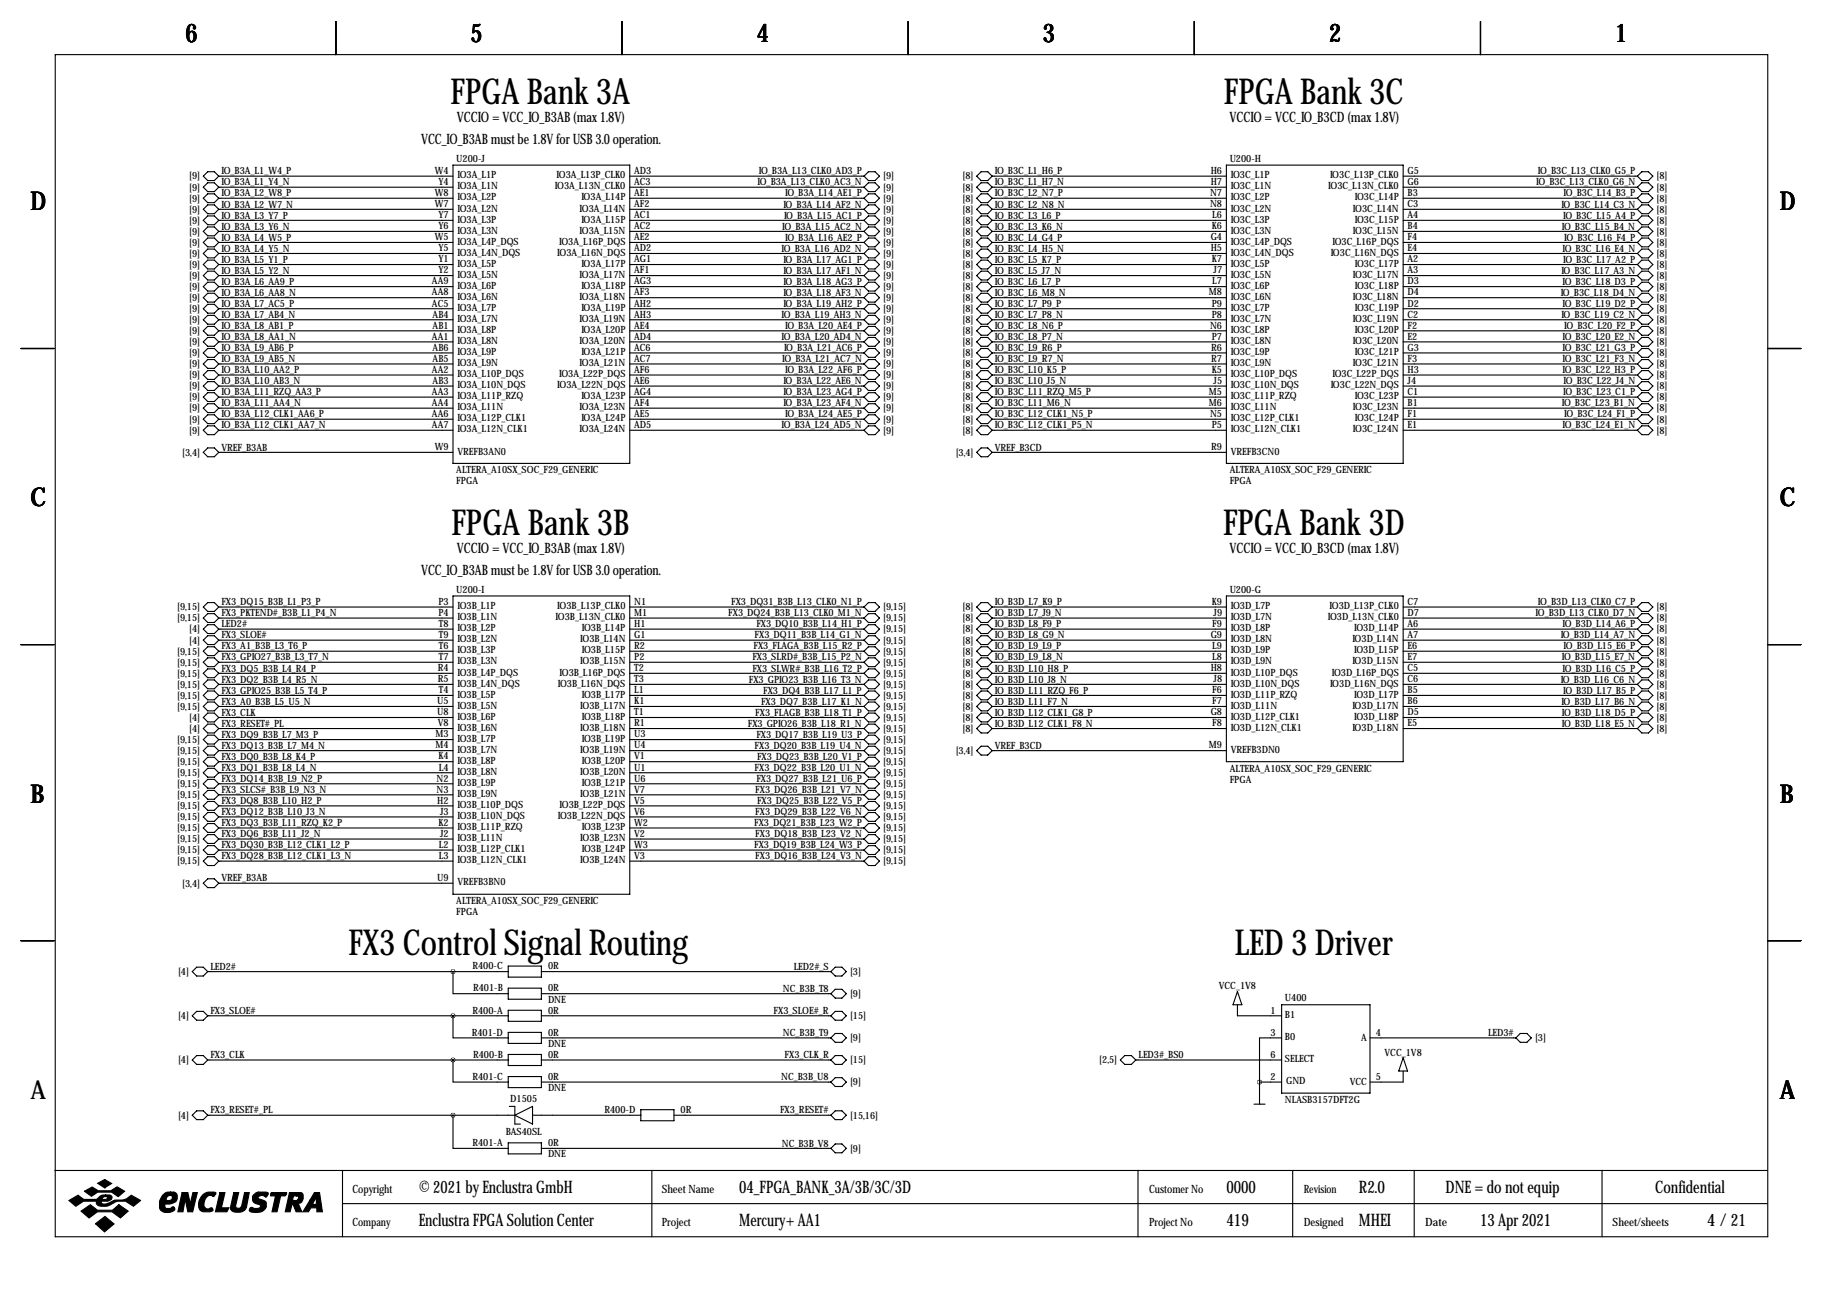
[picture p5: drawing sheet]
<svg xmlns="http://www.w3.org/2000/svg" width="419mm" height="297mm" viewBox="0 0 419 297" stroke-linecap="round" stroke-linejoin="round" font-family="sans-serif">
<defs><g id="words">
<g font-size="8.2">
<text x="103.6" y="24">FPGA Bank 3A</text>
<text x="281.4" y="24">FPGA Bank 3C</text>
<text x="103.8" y="123">FPGA Bank 3B</text>
<text x="281.2" y="123">FPGA Bank 3D</text>
<text x="80.1" y="219.6">FX3 Control Signal Routing</text>
<text x="283.9" y="219.6">LED 3 Driver</text>
</g>
<g font-size="5.9">
<text x="42.7" y="9.8">6</text>
<text x="108.2" y="9.8">5</text>
<text x="174" y="9.8">4</text>
<text x="239.8" y="9.8">3</text>
<text x="305.6" y="9.8">2</text>
<text x="371.3" y="9.8">1</text>
<text x="7" y="48.4">D</text>
<text x="409.2" y="48.4">D</text>
<text x="7" y="116.4">C</text>
<text x="409.2" y="116.4">C</text>
<text x="7" y="184.5">B</text>
<text x="409.2" y="184.5">B</text>
<text x="7" y="252.6">A</text>
<text x="409.2" y="252.6">A</text>
</g>
<g font-size="4">
<text x="96.3" y="274.2">© 2021 by Enclustra GmbH</text>
<text x="169.9" y="274.2">04_FPGA_BANK_3A/3B/3C/3D</text>
<text x="281.9" y="274.2">0000</text>
<text x="312.4" y="274.2">R2.0</text>
<text x="332.3" y="274.2">DNE = do not equip</text>
<text x="380.5" y="274.2">Confidential</text>
<text x="96.3" y="281.8">Enclustra FPGA Solution Center</text>
<text x="169.9" y="281.8">Mercury+ AA1</text>
<text x="281.9" y="281.8">419</text>
<text x="312.4" y="281.8">MHEI</text>
<text x="340.3" y="281.8">13 Apr 2021</text>
<text x="392.5" y="281.8">4 / 21</text>
</g>
<g font-size="3.3">
<text x="105.1" y="28.1">VCCIO = VCC_IO_B3AB (max 1.8V)</text>
<text x="282.7" y="28.1">VCCIO = VCC_IO_B3CD (max 1.8V)</text>
<text x="96.8" y="33.1">VCC_IO_B3AB must be 1.8V for USB 3.0 operation.</text>
<text x="105.1" y="127.1">VCCIO = VCC_IO_B3AB (max 1.8V)</text>
<text x="282.7" y="127.1">VCCIO = VCC_IO_B3CD (max 1.8V)</text>
<text x="96.8" y="132.2">VCC_IO_B3AB must be 1.8V for USB 3.0 operation.</text>
</g>
<g font-size="2.6">
<text x="81" y="274.2">Copyright</text>
<text x="152.1" y="274.2">Sheet Name</text>
<text x="264.2" y="274.2">Customer No</text>
<text x="299.7" y="274.2">Revision</text>
<text x="81" y="281.8">Company</text>
<text x="152.1" y="281.8">Project</text>
<text x="264.2" y="281.8">Project No</text>
<text x="299.7" y="281.8">Designed</text>
<text x="327.7" y="281.8">Date</text>
<text x="370.7" y="281.8">Sheet/sheets</text>
</g>
<g font-size="2.3">
<text x="43.5" y="41.3">[9]</text>
<text x="50.9" y="40.1">IO_B3A_L1_W4_P</text>
<text x="100" y="40">W4</text>
<text x="104.9" y="37.2">U200-J</text>
<text x="105.2" y="41">IO3A_L1P</text>
<text x="128" y="41">IO3A_L13P_CLK0</text>
<text x="145.8" y="40">AD3</text>
<text x="174.4" y="40.1">IO_B3A_L13_CLK0_AD3_P</text>
<text x="203" y="41.3">[9]</text>
<text x="221.3" y="41.3">[8]</text>
<text x="228.7" y="40.1">IO_B3C_L1_H6_P</text>
<text x="278.3" y="40">H6</text>
<text x="282.7" y="37.2">U200-H</text>
<text x="283" y="41">IO3C_L1P</text>
<text x="305.8" y="41">IO3C_L13P_CLK0</text>
<text x="323.6" y="40">G5</text>
<text x="353.6" y="40.1">IO_B3C_L13_CLK0_G5_P</text>
<text x="380.8" y="41.3">[8]</text>
<text x="43.5" y="43.8">[9]</text>
<text x="43.5" y="46.3">[9]</text>
<text x="50.9" y="42.6">IO_B3A_L1_Y4_N</text>
<text x="50.9" y="45.2">IO_B3A_L2_W8_P</text>
<text x="50.9" y="47.7">IO_B3A_L2_W7_N</text>
<text x="100" y="45.1">W8</text>
<text x="100" y="47.6">W7</text>
<text x="100.8" y="42.5">Y4</text>
<text x="105.2" y="43.6">IO3A_L1N</text>
<text x="105.2" y="46.1">IO3A_L2P</text>
<text x="127.6" y="43.6">IO3A_L13N_CLK0</text>
<text x="133.7" y="46.1">IO3A_L14P</text>
<text x="145.8" y="42.5">AC3</text>
<text x="145.8" y="45.1">AE1</text>
<text x="145.8" y="47.6">AF2</text>
<text x="174.1" y="42.6">IO_B3A_L13_CLK0_AC3_N</text>
<text x="180.1" y="47.7">IO_B3A_L14_AF2_N</text>
<text x="180.5" y="45.2">IO_B3A_L14_AE1_P</text>
<text x="203" y="43.8">[9]</text>
<text x="203" y="46.3">[9]</text>
<text x="221.3" y="43.8">[8]</text>
<text x="221.3" y="46.3">[8]</text>
<text x="228.7" y="42.6">IO_B3C_L1_H7_N</text>
<text x="228.7" y="45.2">IO_B3C_L2_N7_P</text>
<text x="228.7" y="47.7">IO_B3C_L2_N8_N</text>
<text x="278.2" y="45.1">N7</text>
<text x="278.2" y="47.6">N8</text>
<text x="278.3" y="42.5">H7</text>
<text x="283" y="43.6">IO3C_L1N</text>
<text x="283" y="46.1">IO3C_L2P</text>
<text x="305.4" y="43.6">IO3C_L13N_CLK0</text>
<text x="311.5" y="46.1">IO3C_L14P</text>
<text x="323.6" y="42.5">G6</text>
<text x="323.6" y="45.1">B3</text>
<text x="323.6" y="47.6">C3</text>
<text x="353.2" y="42.6">IO_B3C_L13_CLK0_G6_N</text>
<text x="359" y="47.7">IO_B3C_L14_C3_N</text>
<text x="359.5" y="45.2">IO_B3C_L14_B3_P</text>
<text x="380.8" y="43.8">[8]</text>
<text x="380.8" y="46.3">[8]</text>
<text x="43.5" y="48.9">[9]</text>
<text x="43.5" y="51.4">[9]</text>
<text x="43.5" y="54">[9]</text>
<text x="50.9" y="50.3">IO_B3A_L3_Y7_P</text>
<text x="50.9" y="52.8">IO_B3A_L3_Y6_N</text>
<text x="100.8" y="50.2">Y7</text>
<text x="100.8" y="52.7">Y6</text>
<text x="105.2" y="48.6">IO3A_L2N</text>
<text x="105.2" y="51.2">IO3A_L3P</text>
<text x="105.2" y="53.7">IO3A_L3N</text>
<text x="133.2" y="48.6">IO3A_L14N</text>
<text x="133.2" y="53.7">IO3A_L15N</text>
<text x="133.7" y="51.2">IO3A_L15P</text>
<text x="145.8" y="50.2">AC1</text>
<text x="145.8" y="52.7">AC2</text>
<text x="179.8" y="52.8">IO_B3A_L15_AC2_N</text>
<text x="180.2" y="50.3">IO_B3A_L15_AC1_P</text>
<text x="203" y="48.9">[9]</text>
<text x="203" y="51.4">[9]</text>
<text x="203" y="54">[9]</text>
<text x="221.3" y="48.9">[8]</text>
<text x="221.3" y="51.4">[8]</text>
<text x="221.3" y="54">[8]</text>
<text x="228.7" y="50.3">IO_B3C_L3_L6_P</text>
<text x="228.7" y="52.8">IO_B3C_L3_K6_N</text>
<text x="278.6" y="52.7">K6</text>
<text x="278.7" y="50.2">L6</text>
<text x="283" y="48.6">IO3C_L2N</text>
<text x="283" y="51.2">IO3C_L3P</text>
<text x="283" y="53.7">IO3C_L3N</text>
<text x="311" y="48.6">IO3C_L14N</text>
<text x="311" y="53.7">IO3C_L15N</text>
<text x="311.5" y="51.2">IO3C_L15P</text>
<text x="323.6" y="50.2">A4</text>
<text x="323.6" y="52.7">B4</text>
<text x="359.1" y="52.8">IO_B3C_L15_B4_N</text>
<text x="359.4" y="50.3">IO_B3C_L15_A4_P</text>
<text x="380.8" y="48.9">[8]</text>
<text x="380.8" y="51.4">[8]</text>
<text x="380.8" y="54">[8]</text>
<text x="43.5" y="56.5">[9]</text>
<text x="43.5" y="59">[9]</text>
<text x="50.9" y="55.3">IO_B3A_L4_W5_P</text>
<text x="50.9" y="57.9">IO_B3A_L4_Y5_N</text>
<text x="100" y="55.2">W5</text>
<text x="100.8" y="57.8">Y5</text>
<text x="105.2" y="56.3">IO3A_L4P_DQS</text>
<text x="105.2" y="58.8">IO3A_L4N_DQS</text>
<text x="128.1" y="58.8">IO3A_L16N_DQS</text>
<text x="128.5" y="56.3">IO3A_L16P_DQS</text>
<text x="145.8" y="55.2">AE2</text>
<text x="145.8" y="57.8">AD2</text>
<text x="179.7" y="57.9">IO_B3A_L16_AD2_N</text>
<text x="180.5" y="55.3">IO_B3A_L16_AE2_P</text>
<text x="203" y="56.5">[9]</text>
<text x="203" y="59">[9]</text>
<text x="221.3" y="56.5">[8]</text>
<text x="221.3" y="59">[8]</text>
<text x="228.7" y="55.3">IO_B3C_L4_G4_P</text>
<text x="228.7" y="57.9">IO_B3C_L4_H5_N</text>
<text x="278.3" y="55.2">G4</text>
<text x="278.3" y="57.8">H5</text>
<text x="283" y="56.3">IO3C_L4P_DQS</text>
<text x="283" y="58.8">IO3C_L4N_DQS</text>
<text x="305.9" y="58.8">IO3C_L16N_DQS</text>
<text x="306.3" y="56.3">IO3C_L16P_DQS</text>
<text x="323.6" y="55.2">F4</text>
<text x="323.6" y="57.8">E4</text>
<text x="359.2" y="57.9">IO_B3C_L16_E4_N</text>
<text x="359.6" y="55.3">IO_B3C_L16_F4_P</text>
<text x="380.8" y="56.5">[8]</text>
<text x="380.8" y="59">[8]</text>
<text x="43.5" y="61.6">[9]</text>
<text x="43.5" y="64.1">[9]</text>
<text x="50.9" y="60.4">IO_B3A_L5_Y1_P</text>
<text x="50.9" y="63">IO_B3A_L5_Y2_N</text>
<text x="50.9" y="65.5">IO_B3A_L6_AA9_P</text>
<text x="99.3" y="65.4">AA9</text>
<text x="100.8" y="60.3">Y1</text>
<text x="100.8" y="62.9">Y2</text>
<text x="105.2" y="61.3">IO3A_L5P</text>
<text x="105.2" y="63.9">IO3A_L5N</text>
<text x="133.2" y="63.9">IO3A_L17N</text>
<text x="133.7" y="61.3">IO3A_L17P</text>
<text x="145.8" y="60.3">AG1</text>
<text x="145.8" y="62.9">AF1</text>
<text x="145.8" y="65.4">AG3</text>
<text x="180.1" y="60.4">IO_B3A_L17_AG1_P</text>
<text x="180.1" y="63">IO_B3A_L17_AF1_N</text>
<text x="180.1" y="65.5">IO_B3A_L18_AG3_P</text>
<text x="203" y="61.6">[9]</text>
<text x="203" y="64.1">[9]</text>
<text x="221.3" y="61.6">[8]</text>
<text x="221.3" y="64.1">[8]</text>
<text x="228.7" y="60.4">IO_B3C_L5_K7_P</text>
<text x="228.7" y="63">IO_B3C_L5_J7_N</text>
<text x="228.7" y="65.5">IO_B3C_L6_L7_P</text>
<text x="278.6" y="60.3">K7</text>
<text x="278.7" y="65.4">L7</text>
<text x="279" y="62.9">J7</text>
<text x="283" y="61.3">IO3C_L5P</text>
<text x="283" y="63.9">IO3C_L5N</text>
<text x="311" y="63.9">IO3C_L17N</text>
<text x="311.5" y="61.3">IO3C_L17P</text>
<text x="323.6" y="60.3">A2</text>
<text x="323.6" y="62.9">A3</text>
<text x="323.6" y="65.4">D3</text>
<text x="359" y="63">IO_B3C_L17_A3_N</text>
<text x="359.2" y="65.5">IO_B3C_L18_D3_P</text>
<text x="359.4" y="60.4">IO_B3C_L17_A2_P</text>
<text x="380.8" y="61.6">[8]</text>
<text x="380.8" y="64.1">[8]</text>
<text x="43.5" y="66.7">[9]</text>
<text x="43.5" y="69.2">[9]</text>
<text x="43.5" y="71.7">[9]</text>
<text x="50.9" y="68">IO_B3A_L6_AA8_N</text>
<text x="50.9" y="70.6">IO_B3A_L7_AC5_P</text>
<text x="99.3" y="67.9">AA8</text>
<text x="99.3" y="70.5">AC5</text>
<text x="105.2" y="66.4">IO3A_L6P</text>
<text x="105.2" y="69">IO3A_L6N</text>
<text x="105.2" y="71.5">IO3A_L7P</text>
<text x="133.2" y="69">IO3A_L18N</text>
<text x="133.7" y="66.4">IO3A_L18P</text>
<text x="133.7" y="71.5">IO3A_L19P</text>
<text x="145.8" y="67.9">AF3</text>
<text x="145.8" y="70.5">AH2</text>
<text x="180.1" y="68">IO_B3A_L18_AF3_N</text>
<text x="180.1" y="70.6">IO_B3A_L19_AH2_P</text>
<text x="203" y="66.7">[9]</text>
<text x="203" y="69.2">[9]</text>
<text x="203" y="71.7">[9]</text>
<text x="221.3" y="66.7">[8]</text>
<text x="221.3" y="69.2">[8]</text>
<text x="221.3" y="71.7">[8]</text>
<text x="228.7" y="68">IO_B3C_L6_M8_N</text>
<text x="228.7" y="70.6">IO_B3C_L7_P9_P</text>
<text x="277.9" y="67.9">M8</text>
<text x="278.6" y="70.5">P9</text>
<text x="283" y="66.4">IO3C_L6P</text>
<text x="283" y="69">IO3C_L6N</text>
<text x="283" y="71.5">IO3C_L7P</text>
<text x="311" y="69">IO3C_L18N</text>
<text x="311.5" y="66.4">IO3C_L18P</text>
<text x="311.5" y="71.5">IO3C_L19P</text>
<text x="323.6" y="67.9">D4</text>
<text x="323.6" y="70.5">D2</text>
<text x="358.8" y="68">IO_B3C_L18_D4_N</text>
<text x="359.2" y="70.6">IO_B3C_L19_D2_P</text>
<text x="380.8" y="66.7">[8]</text>
<text x="380.8" y="69.2">[8]</text>
<text x="380.8" y="71.7">[8]</text>
<text x="43.5" y="74.3">[9]</text>
<text x="43.5" y="76.8">[9]</text>
<text x="50.9" y="73.1">IO_B3A_L7_AB4_N</text>
<text x="50.9" y="75.7">IO_B3A_L8_AB1_P</text>
<text x="99.5" y="73">AB4</text>
<text x="99.5" y="75.6">AB1</text>
<text x="105.2" y="74">IO3A_L7N</text>
<text x="105.2" y="76.6">IO3A_L8P</text>
<text x="133.2" y="74">IO3A_L19N</text>
<text x="133.7" y="76.6">IO3A_L20P</text>
<text x="145.8" y="73">AH3</text>
<text x="145.8" y="75.6">AE4</text>
<text x="179.7" y="73.1">IO_B3A_L19_AH3_N</text>
<text x="180.5" y="75.7">IO_B3A_L20_AE4_P</text>
<text x="203" y="74.3">[9]</text>
<text x="203" y="76.8">[9]</text>
<text x="221.3" y="74.3">[8]</text>
<text x="221.3" y="76.8">[8]</text>
<text x="228.7" y="73.1">IO_B3C_L7_P8_N</text>
<text x="228.7" y="75.7">IO_B3C_L8_N6_P</text>
<text x="278.2" y="75.6">N6</text>
<text x="278.6" y="73">P8</text>
<text x="283" y="74">IO3C_L7N</text>
<text x="283" y="76.6">IO3C_L8P</text>
<text x="311" y="74">IO3C_L19N</text>
<text x="311.5" y="76.6">IO3C_L20P</text>
<text x="323.6" y="73">C2</text>
<text x="323.6" y="75.6">F2</text>
<text x="359" y="73.1">IO_B3C_L19_C2_N</text>
<text x="359.6" y="75.7">IO_B3C_L20_F2_P</text>
<text x="380.8" y="74.3">[8]</text>
<text x="380.8" y="76.8">[8]</text>
<text x="43.5" y="79.4">[9]</text>
<text x="43.5" y="81.9">[9]</text>
<text x="50.9" y="78.2">IO_B3A_L8_AA1_N</text>
<text x="50.9" y="80.7">IO_B3A_L9_AB6_P</text>
<text x="50.9" y="83.3">IO_B3A_L9_AB5_N</text>
<text x="99.3" y="78.1">AA1</text>
<text x="99.5" y="80.6">AB6</text>
<text x="99.5" y="83.2">AB5</text>
<text x="105.2" y="79.1">IO3A_L8N</text>
<text x="105.2" y="81.7">IO3A_L9P</text>
<text x="133.2" y="79.1">IO3A_L20N</text>
<text x="133.7" y="81.7">IO3A_L21P</text>
<text x="145.8" y="78.1">AD4</text>
<text x="145.8" y="80.6">AC6</text>
<text x="145.8" y="83.2">AC7</text>
<text x="179.7" y="78.2">IO_B3A_L20_AD4_N</text>
<text x="179.8" y="83.3">IO_B3A_L21_AC7_N</text>
<text x="180.2" y="80.7">IO_B3A_L21_AC6_P</text>
<text x="203" y="79.4">[9]</text>
<text x="203" y="81.9">[9]</text>
<text x="221.3" y="79.4">[8]</text>
<text x="221.3" y="81.9">[8]</text>
<text x="228.7" y="78.2">IO_B3C_L8_P7_N</text>
<text x="228.7" y="80.7">IO_B3C_L9_R6_P</text>
<text x="228.7" y="83.3">IO_B3C_L9_R7_N</text>
<text x="278.4" y="80.6">R6</text>
<text x="278.4" y="83.2">R7</text>
<text x="278.6" y="78.1">P7</text>
<text x="283" y="79.1">IO3C_L8N</text>
<text x="283" y="81.7">IO3C_L9P</text>
<text x="311" y="79.1">IO3C_L20N</text>
<text x="311.5" y="81.7">IO3C_L21P</text>
<text x="323.6" y="78.1">E2</text>
<text x="323.6" y="80.6">G3</text>
<text x="323.6" y="83.2">F3</text>
<text x="359.2" y="78.2">IO_B3C_L20_E2_N</text>
<text x="359.2" y="80.7">IO_B3C_L21_G3_P</text>
<text x="359.2" y="83.3">IO_B3C_L21_F3_N</text>
<text x="380.8" y="79.4">[8]</text>
<text x="380.8" y="81.9">[8]</text>
<text x="43.5" y="84.4">[9]</text>
<text x="43.5" y="87">[9]</text>
<text x="43.5" y="89.5">[9]</text>
<text x="50.9" y="85.8">IO_B3A_L10_AA2_P</text>
<text x="50.9" y="88.4">IO_B3A_L10_AB3_N</text>
<text x="99.3" y="85.7">AA2</text>
<text x="99.5" y="88.3">AB3</text>
<text x="105.2" y="84.2">IO3A_L9N</text>
<text x="105.2" y="86.7">IO3A_L10P_DQS</text>
<text x="105.2" y="89.3">IO3A_L10N_DQS</text>
<text x="128.1" y="89.3">IO3A_L22N_DQS</text>
<text x="128.5" y="86.7">IO3A_L22P_DQS</text>
<text x="133.2" y="84.2">IO3A_L21N</text>
<text x="145.8" y="85.7">AF6</text>
<text x="145.8" y="88.3">AE6</text>
<text x="180.1" y="88.4">IO_B3A_L22_AE6_N</text>
<text x="180.5" y="85.8">IO_B3A_L22_AF6_P</text>
<text x="203" y="84.4">[9]</text>
<text x="203" y="87">[9]</text>
<text x="203" y="89.5">[9]</text>
<text x="221.3" y="84.4">[8]</text>
<text x="221.3" y="87">[8]</text>
<text x="221.3" y="89.5">[8]</text>
<text x="228.7" y="85.8">IO_B3C_L10_K5_P</text>
<text x="228.7" y="88.4">IO_B3C_L10_J5_N</text>
<text x="278.6" y="85.7">K5</text>
<text x="279" y="88.3">J5</text>
<text x="283" y="84.2">IO3C_L9N</text>
<text x="283" y="86.7">IO3C_L10P_DQS</text>
<text x="283" y="89.3">IO3C_L10N_DQS</text>
<text x="305.9" y="89.3">IO3C_L22N_DQS</text>
<text x="306.3" y="86.7">IO3C_L22P_DQS</text>
<text x="311" y="84.2">IO3C_L21N</text>
<text x="323.6" y="85.7">H3</text>
<text x="323.6" y="88.3">J4</text>
<text x="359.2" y="85.8">IO_B3C_L22_H3_P</text>
<text x="359.5" y="88.4">IO_B3C_L22_J4_N</text>
<text x="380.8" y="84.4">[8]</text>
<text x="380.8" y="87">[8]</text>
<text x="380.8" y="89.5">[8]</text>
<text x="43.5" y="92.1">[9]</text>
<text x="43.5" y="94.6">[9]</text>
<text x="50.9" y="90.9">IO_B3A_L11_RZQ_AA3_P</text>
<text x="50.9" y="93.4">IO_B3A_L11_AA4_N</text>
<text x="50.9" y="96">IO_B3A_L12_CLK1_AA6_P</text>
<text x="99.3" y="90.8">AA3</text>
<text x="99.3" y="93.3">AA4</text>
<text x="99.3" y="95.9">AA6</text>
<text x="105.2" y="91.8">IO3A_L11P_RZQ</text>
<text x="105.2" y="94.4">IO3A_L11N</text>
<text x="133.2" y="94.4">IO3A_L23N</text>
<text x="133.7" y="91.8">IO3A_L23P</text>
<text x="145.8" y="90.8">AG4</text>
<text x="145.8" y="93.3">AF4</text>
<text x="145.8" y="95.9">AE5</text>
<text x="180.1" y="90.9">IO_B3A_L23_AG4_P</text>
<text x="180.1" y="93.4">IO_B3A_L23_AF4_N</text>
<text x="180.5" y="96">IO_B3A_L24_AE5_P</text>
<text x="203" y="92.1">[9]</text>
<text x="203" y="94.6">[9]</text>
<text x="221.3" y="92.1">[8]</text>
<text x="221.3" y="94.6">[8]</text>
<text x="228.7" y="90.9">IO_B3C_L11_RZQ_M5_P</text>
<text x="228.7" y="93.4">IO_B3C_L11_M6_N</text>
<text x="228.7" y="96">IO_B3C_L12_CLK1_N5_P</text>
<text x="277.9" y="90.8">M5</text>
<text x="277.9" y="93.3">M6</text>
<text x="278.2" y="95.9">N5</text>
<text x="283" y="91.8">IO3C_L11P_RZQ</text>
<text x="283" y="94.4">IO3C_L11N</text>
<text x="311" y="94.4">IO3C_L23N</text>
<text x="311.5" y="91.8">IO3C_L23P</text>
<text x="323.6" y="90.8">C1</text>
<text x="323.6" y="93.3">B1</text>
<text x="323.6" y="95.9">F1</text>
<text x="359.1" y="93.4">IO_B3C_L23_B1_N</text>
<text x="359.4" y="90.9">IO_B3C_L23_C1_P</text>
<text x="359.6" y="96">IO_B3C_L24_F1_P</text>
<text x="380.8" y="92.1">[8]</text>
<text x="380.8" y="94.6">[8]</text>
<text x="43.5" y="97.1">[9]</text>
<text x="43.5" y="99.7">[9]</text>
<text x="50.9" y="98.5">IO_B3A_L12_CLK1_AA7_N</text>
<text x="99.3" y="98.4">AA7</text>
<text x="105.2" y="96.9">IO3A_L12P_CLK1</text>
<text x="105.2" y="99.4">IO3A_L12N_CLK1</text>
<text x="133.2" y="99.4">IO3A_L24N</text>
<text x="133.7" y="96.9">IO3A_L24P</text>
<text x="145.8" y="98.4">AD5</text>
<text x="179.7" y="98.5">IO_B3A_L24_AD5_N</text>
<text x="203" y="97.1">[9]</text>
<text x="203" y="99.7">[9]</text>
<text x="221.3" y="97.1">[8]</text>
<text x="221.3" y="99.7">[8]</text>
<text x="228.7" y="98.5">IO_B3C_L12_CLK1_P5_N</text>
<text x="278.6" y="98.4">P5</text>
<text x="283" y="96.9">IO3C_L12P_CLK1</text>
<text x="283" y="99.4">IO3C_L12N_CLK1</text>
<text x="311" y="99.4">IO3C_L24N</text>
<text x="311.5" y="96.9">IO3C_L24P</text>
<text x="323.6" y="98.4">E1</text>
<text x="359.2" y="98.5">IO_B3C_L24_E1_N</text>
<text x="380.8" y="97.1">[8]</text>
<text x="380.8" y="99.7">[8]</text>
<text x="41.9" y="104.8">[3,4]</text>
<text x="50.9" y="103.6">VREF_B3AB</text>
<text x="100" y="103.5">W9</text>
<text x="105.2" y="104.5">VREFB3AN0</text>
<text x="219.7" y="104.8">[3,4]</text>
<text x="228.7" y="103.6">VREF_B3CD</text>
<text x="278.4" y="103.5">R9</text>
<text x="283" y="104.5">VREFB3CN0</text>
<text x="104.9" y="108.8">ALTERA_A10SX_SOC_F29_GENERIC</text>
<text x="104.9" y="111.4">FPGA</text>
<text x="282.7" y="108.8">ALTERA_A10SX_SOC_F29_GENERIC</text>
<text x="282.7" y="111.4">FPGA</text>
<text x="104.9" y="136.3">U200-I</text>
<text x="282.7" y="136.3">U200-G</text>
<text x="40.7" y="142.9">[9,15]</text>
<text x="40.7" y="140.3">[9,15]</text>
<text x="50.9" y="141.7">FX3_PKTEND#_B3B_L1_P4_N</text>
<text x="50.9" y="139.2">FX3_DQ15_B3B_L1_P3_P</text>
<text x="100.8" y="139.1">P3</text>
<text x="100.8" y="141.6">P4</text>
<text x="105.2" y="140.1">IO3B_L1P</text>
<text x="105.2" y="142.6">IO3B_L1N</text>
<text x="127.7" y="142.6">IO3B_L13N_CLK0</text>
<text x="128.1" y="140.1">IO3B_L13P_CLK0</text>
<text x="145.8" y="139.1">N1</text>
<text x="145.8" y="141.6">M1</text>
<text x="167.4" y="141.7">FX3_DQ24_B3B_L13_CLK0_M1_N</text>
<text x="168.1" y="139.2">FX3_DQ31_B3B_L13_CLK0_N1_P</text>
<text x="203" y="140.3">[9,15]</text>
<text x="203" y="142.9">[9,15]</text>
<text x="221.3" y="140.3">[8]</text>
<text x="221.3" y="142.9">[8]</text>
<text x="228.7" y="139.2">IO_B3D_L7_K9_P</text>
<text x="228.7" y="141.7">IO_B3D_L7_J9_N</text>
<text x="278.6" y="139.1">K9</text>
<text x="279" y="141.6">J9</text>
<text x="283" y="140.1">IO3D_L7P</text>
<text x="283" y="142.6">IO3D_L7N</text>
<text x="305.3" y="142.6">IO3D_L13N_CLK0</text>
<text x="305.7" y="140.1">IO3D_L13P_CLK0</text>
<text x="323.6" y="139.1">C7</text>
<text x="323.6" y="141.6">D7</text>
<text x="353" y="141.7">IO_B3D_L13_CLK0_D7_N</text>
<text x="353.6" y="139.2">IO_B3D_L13_CLK0_C7_P</text>
<text x="380.8" y="140.3">[8]</text>
<text x="380.8" y="142.9">[8]</text>
<text x="43.5" y="147.9">[4]</text>
<text x="43.5" y="145.4">[4]</text>
<text x="50.9" y="149.3">FX3_A1_B3B_L3_T6_P</text>
<text x="50.9" y="146.8">FX3_SLOE#</text>
<text x="50.9" y="144.2">LED2#</text>
<text x="100.9" y="144.1">T8</text>
<text x="100.9" y="146.7">T9</text>
<text x="100.9" y="149.2">T6</text>
<text x="105.2" y="145.2">IO3B_L2P</text>
<text x="105.2" y="147.7">IO3B_L2N</text>
<text x="133.4" y="147.7">IO3B_L14N</text>
<text x="133.8" y="145.2">IO3B_L14P</text>
<text x="145.8" y="144.1">H1</text>
<text x="145.8" y="146.7">G1</text>
<text x="145.8" y="149.2">R2</text>
<text x="173.2" y="149.3">FX3_FLAGA_B3B_L15_R2_P</text>
<text x="173.5" y="146.8">FX3_DQ11_B3B_L14_G1_N</text>
<text x="173.9" y="144.2">FX3_DQ10_B3B_L14_H1_P</text>
<text x="203" y="145.4">[9,15]</text>
<text x="203" y="147.9">[9,15]</text>
<text x="221.3" y="145.4">[8]</text>
<text x="221.3" y="147.9">[8]</text>
<text x="228.7" y="144.2">IO_B3D_L8_F9_P</text>
<text x="228.7" y="146.8">IO_B3D_L8_G9_N</text>
<text x="228.7" y="149.3">IO_B3D_L9_L9_P</text>
<text x="278.3" y="146.7">G9</text>
<text x="278.7" y="144.1">F9</text>
<text x="278.7" y="149.2">L9</text>
<text x="283" y="145.2">IO3D_L8P</text>
<text x="283" y="147.7">IO3D_L8N</text>
<text x="310.9" y="147.7">IO3D_L14N</text>
<text x="311.3" y="145.2">IO3D_L14P</text>
<text x="323.6" y="144.1">A6</text>
<text x="323.6" y="146.7">A7</text>
<text x="323.6" y="149.2">E6</text>
<text x="358.8" y="146.8">IO_B3D_L14_A7_N</text>
<text x="359.2" y="144.2">IO_B3D_L14_A6_P</text>
<text x="359.5" y="149.3">IO_B3D_L15_E6_P</text>
<text x="380.8" y="145.4">[8]</text>
<text x="380.8" y="147.9">[8]</text>
<text x="40.7" y="150.5">[9,15]</text>
<text x="40.7" y="153">[9,15]</text>
<text x="40.7" y="155.6">[9,15]</text>
<text x="50.9" y="151.9">FX3_GPIO27_B3B_L3_T7_N</text>
<text x="50.9" y="154.4">FX3_DQ5_B3B_L4_R4_P</text>
<text x="100.6" y="154.3">R4</text>
<text x="100.9" y="151.8">T7</text>
<text x="105.2" y="150.2">IO3B_L3P</text>
<text x="105.2" y="152.8">IO3B_L3N</text>
<text x="105.2" y="155.3">IO3B_L4P_DQS</text>
<text x="128.6" y="155.3">IO3B_L16P_DQS</text>
<text x="133.4" y="152.8">IO3B_L15N</text>
<text x="133.8" y="150.2">IO3B_L15P</text>
<text x="145.8" y="151.8">P2</text>
<text x="145.8" y="154.3">T2</text>
<text x="173" y="154.4">FX3_SLWR#_B3B_L16_T2_P</text>
<text x="173" y="151.9">FX3_SLRD#_B3B_L15_P2_N</text>
<text x="203" y="155.6">[9,15]</text>
<text x="203" y="150.5">[9,15]</text>
<text x="203" y="153">[9,15]</text>
<text x="221.3" y="150.5">[8]</text>
<text x="221.3" y="153">[8]</text>
<text x="221.3" y="155.6">[8]</text>
<text x="228.7" y="151.9">IO_B3D_L9_L8_N</text>
<text x="228.7" y="154.4">IO_B3D_L10_H8_P</text>
<text x="278.3" y="154.3">H8</text>
<text x="278.7" y="151.8">L8</text>
<text x="283" y="150.2">IO3D_L9P</text>
<text x="283" y="152.8">IO3D_L9N</text>
<text x="283" y="155.3">IO3D_L10P_DQS</text>
<text x="306.2" y="155.3">IO3D_L16P_DQS</text>
<text x="310.9" y="152.8">IO3D_L15N</text>
<text x="311.3" y="150.2">IO3D_L15P</text>
<text x="323.6" y="151.8">E7</text>
<text x="323.6" y="154.3">C5</text>
<text x="359.1" y="151.9">IO_B3D_L15_E7_N</text>
<text x="359.2" y="154.4">IO_B3D_L16_C5_P</text>
<text x="380.8" y="150.5">[8]</text>
<text x="380.8" y="153">[8]</text>
<text x="380.8" y="155.6">[8]</text>
<text x="40.7" y="158.1">[9,15]</text>
<text x="40.7" y="160.6">[9,15]</text>
<text x="50.9" y="156.9">FX3_DQ2_B3B_L4_R5_N</text>
<text x="50.9" y="159.5">FX3_GPIO25_B3B_L5_T4_P</text>
<text x="100.5" y="161.9">U5</text>
<text x="100.6" y="156.8">R5</text>
<text x="100.9" y="159.4">T4</text>
<text x="105.2" y="157.9">IO3B_L4N_DQS</text>
<text x="105.2" y="160.4">IO3B_L5P</text>
<text x="128.2" y="157.9">IO3B_L16N_DQS</text>
<text x="133.8" y="160.4">IO3B_L17P</text>
<text x="145.8" y="156.8">T3</text>
<text x="145.8" y="159.4">L1</text>
<text x="145.8" y="161.9">K1</text>
<text x="172.2" y="156.9">FX3_GPIO23_B3B_L16_T3_N</text>
<text x="175.5" y="159.5">FX3_DQ4_B3B_L17_L1_P</text>
<text x="203" y="158.1">[9,15]</text>
<text x="203" y="160.6">[9,15]</text>
<text x="221.3" y="158.1">[8]</text>
<text x="221.3" y="160.6">[8]</text>
<text x="228.7" y="156.9">IO_B3D_L10_J8_N</text>
<text x="228.7" y="159.5">IO_B3D_L11_RZQ_F6_P</text>
<text x="278.7" y="159.4">F6</text>
<text x="278.7" y="161.9">F7</text>
<text x="279" y="156.8">J8</text>
<text x="283" y="157.9">IO3D_L10N_DQS</text>
<text x="283" y="160.4">IO3D_L11P_RZQ</text>
<text x="305.8" y="157.9">IO3D_L16N_DQS</text>
<text x="311.3" y="160.4">IO3D_L17P</text>
<text x="323.6" y="156.8">C6</text>
<text x="323.6" y="159.4">B5</text>
<text x="323.6" y="161.9">B6</text>
<text x="358.8" y="156.9">IO_B3D_L16_C6_N</text>
<text x="359.4" y="159.5">IO_B3D_L17_B5_P</text>
<text x="380.8" y="158.1">[8]</text>
<text x="380.8" y="160.6">[8]</text>
<text x="40.7" y="163.2">[9,15]</text>
<text x="43.5" y="165.7">[4]</text>
<text x="50.9" y="164.6">FX3_CLK</text>
<text x="50.9" y="162">FX3_A0_B3B_L5_U5_N</text>
<text x="50.9" y="167.1">FX3_RESET#_PL</text>
<text x="100.5" y="164.5">U8</text>
<text x="100.6" y="167">V8</text>
<text x="105.2" y="162.9">IO3B_L5N</text>
<text x="105.2" y="165.5">IO3B_L6P</text>
<text x="133.4" y="162.9">IO3B_L17N</text>
<text x="133.8" y="165.5">IO3B_L18P</text>
<text x="145.8" y="164.5">T1</text>
<text x="145.8" y="167">R1</text>
<text x="171.9" y="167.1">FX3_GPIO26_B3B_L18_R1_N</text>
<text x="173.6" y="164.6">FX3_FLAGB_B3B_L18_T1_P</text>
<text x="175" y="162">FX3_DQ7_B3B_L17_K1_N</text>
<text x="203" y="163.2">[9,15]</text>
<text x="203" y="165.7">[9,15]</text>
<text x="221.3" y="163.2">[8]</text>
<text x="221.3" y="165.7">[8]</text>
<text x="228.7" y="162">IO_B3D_L11_F7_N</text>
<text x="228.7" y="164.6">IO_B3D_L12_CLK1_G8_P</text>
<text x="228.7" y="167.1">IO_B3D_L12_CLK1_F8_N</text>
<text x="278.3" y="164.5">G8</text>
<text x="278.7" y="167">F8</text>
<text x="283" y="162.9">IO3D_L11N</text>
<text x="283" y="165.5">IO3D_L12P_CLK1</text>
<text x="310.9" y="162.9">IO3D_L17N</text>
<text x="311.3" y="165.5">IO3D_L18P</text>
<text x="323.6" y="164.5">D5</text>
<text x="323.6" y="167">E5</text>
<text x="359" y="162">IO_B3D_L17_B6_N</text>
<text x="359.1" y="164.6">IO_B3D_L18_D5_P</text>
<text x="359.1" y="167.1">IO_B3D_L18_E5_N</text>
<text x="380.8" y="163.2">[8]</text>
<text x="380.8" y="165.7">[8]</text>
<text x="40.7" y="170.8">[9,15]</text>
<text x="40.7" y="173.3">[9,15]</text>
<text x="43.5" y="168.3">[4]</text>
<text x="50.9" y="169.6">FX3_DQ9_B3B_L7_M3_P</text>
<text x="50.9" y="172.2">FX3_DQ13_B3B_L7_M4_N</text>
<text x="100.1" y="169.5">M3</text>
<text x="100.1" y="172.1">M4</text>
<text x="105.2" y="168">IO3B_L6N</text>
<text x="105.2" y="170.6">IO3B_L7P</text>
<text x="105.2" y="173.1">IO3B_L7N</text>
<text x="133.4" y="168">IO3B_L18N</text>
<text x="133.4" y="173.1">IO3B_L19N</text>
<text x="133.8" y="170.6">IO3B_L19P</text>
<text x="145.8" y="169.5">U3</text>
<text x="145.8" y="172.1">U4</text>
<text x="173.5" y="172.2">FX3_DQ20_B3B_L19_U4_N</text>
<text x="173.9" y="169.6">FX3_DQ17_B3B_L19_U3_P</text>
<text x="203" y="168.3">[9,15]</text>
<text x="203" y="170.8">[9,15]</text>
<text x="203" y="173.3">[9,15]</text>
<text x="219.7" y="173.3">[3,4]</text>
<text x="221.3" y="168.3">[8]</text>
<text x="228.7" y="172.2">VREF_B3CD</text>
<text x="277.9" y="172.1">M9</text>
<text x="283" y="168">IO3D_L12N_CLK1</text>
<text x="283" y="173.1">VREFB3DN0</text>
<text x="310.9" y="168">IO3D_L18N</text>
<text x="380.8" y="168.3">[8]</text>
<text x="40.7" y="175.9">[9,15]</text>
<text x="40.7" y="178.4">[9,15]</text>
<text x="50.9" y="174.7">FX3_DQ0_B3B_L8_K4_P</text>
<text x="50.9" y="177.3">FX3_DQ1_B3B_L8_L4_N</text>
<text x="50.9" y="179.8">FX3_DQ14_B3B_L9_N2_P</text>
<text x="100.4" y="179.7">N2</text>
<text x="100.8" y="174.6">K4</text>
<text x="100.9" y="177.2">L4</text>
<text x="105.2" y="175.6">IO3B_L8P</text>
<text x="105.2" y="178.2">IO3B_L8N</text>
<text x="133.4" y="178.2">IO3B_L20N</text>
<text x="133.8" y="175.6">IO3B_L20P</text>
<text x="145.8" y="174.6">V1</text>
<text x="145.8" y="177.2">U1</text>
<text x="145.8" y="179.7">U6</text>
<text x="173.5" y="177.3">FX3_DQ22_B3B_L20_U1_N</text>
<text x="173.9" y="179.8">FX3_DQ27_B3B_L21_U6_P</text>
<text x="174" y="174.7">FX3_DQ23_B3B_L20_V1_P</text>
<text x="203" y="175.9">[9,15]</text>
<text x="203" y="178.4">[9,15]</text>
<text x="282.7" y="177.4">ALTERA_A10SX_SOC_F29_GENERIC</text>
<text x="282.7" y="180">FPGA</text>
<text x="40.7" y="181">[9,15]</text>
<text x="40.7" y="183.5">[9,15]</text>
<text x="50.9" y="182.3">FX3_SLCS#_B3B_L9_N3_N</text>
<text x="50.9" y="184.9">FX3_DQ8_B3B_L10_H2_P</text>
<text x="100.4" y="182.2">N3</text>
<text x="100.5" y="184.8">H2</text>
<text x="105.2" y="180.7">IO3B_L9P</text>
<text x="105.2" y="183.3">IO3B_L9N</text>
<text x="105.2" y="185.8">IO3B_L10P_DQS</text>
<text x="128.6" y="185.8">IO3B_L22P_DQS</text>
<text x="133.4" y="183.3">IO3B_L21N</text>
<text x="133.8" y="180.7">IO3B_L21P</text>
<text x="145.8" y="182.2">V7</text>
<text x="145.8" y="184.8">V5</text>
<text x="173.6" y="182.3">FX3_DQ26_B3B_L21_V7_N</text>
<text x="174" y="184.9">FX3_DQ25_B3B_L22_V5_P</text>
<text x="203" y="181">[9,15]</text>
<text x="203" y="183.5">[9,15]</text>
<text x="40.7" y="186">[9,15]</text>
<text x="40.7" y="188.6">[9,15]</text>
<text x="40.7" y="191.1">[9,15]</text>
<text x="50.9" y="187.4">FX3_DQ12_B3B_L10_J3_N</text>
<text x="50.9" y="190">FX3_DQ3_B3B_L11_RZQ_K2_P</text>
<text x="100.8" y="189.9">K2</text>
<text x="101.2" y="187.3">J3</text>
<text x="105.2" y="188.3">IO3B_L10N_DQS</text>
<text x="105.2" y="190.9">IO3B_L11P_RZQ</text>
<text x="128.2" y="188.3">IO3B_L22N_DQS</text>
<text x="133.8" y="190.9">IO3B_L23P</text>
<text x="145.8" y="187.3">V6</text>
<text x="145.8" y="189.9">W2</text>
<text x="173.4" y="190">FX3_DQ21_B3B_L23_W2_P</text>
<text x="173.6" y="187.4">FX3_DQ29_B3B_L22_V6_N</text>
<text x="203" y="186">[9,15]</text>
<text x="203" y="188.6">[9,15]</text>
<text x="203" y="191.1">[9,15]</text>
<text x="40.7" y="193.7">[9,15]</text>
<text x="40.7" y="196.2">[9,15]</text>
<text x="50.9" y="192.5">FX3_DQ6_B3B_L11_J2_N</text>
<text x="50.9" y="195">FX3_DQ30_B3B_L12_CLK1_L2_P</text>
<text x="50.9" y="197.6">FX3_DQ28_B3B_L12_CLK1_L3_N</text>
<text x="100.9" y="194.9">L2</text>
<text x="100.9" y="197.5">L3</text>
<text x="101.2" y="192.4">J2</text>
<text x="105.2" y="193.4">IO3B_L11N</text>
<text x="105.2" y="196">IO3B_L12P_CLK1</text>
<text x="133.4" y="193.4">IO3B_L23N</text>
<text x="133.8" y="196">IO3B_L24P</text>
<text x="145.8" y="192.4">V2</text>
<text x="145.8" y="194.9">W3</text>
<text x="145.8" y="197.5">V3</text>
<text x="173.4" y="195">FX3_DQ19_B3B_L24_W3_P</text>
<text x="173.6" y="192.5">FX3_DQ18_B3B_L23_V2_N</text>
<text x="173.6" y="197.6">FX3_DQ16_B3B_L24_V3_N</text>
<text x="203" y="193.7">[9,15]</text>
<text x="203" y="196.2">[9,15]</text>
<text x="40.7" y="198.7">[9,15]</text>
<text x="41.9" y="203.8">[3,4]</text>
<text x="50.9" y="202.7">VREF_B3AB</text>
<text x="100.5" y="202.6">U9</text>
<text x="105.2" y="198.5">IO3B_L12N_CLK1</text>
<text x="105.2" y="203.6">VREFB3BN0</text>
<text x="133.4" y="198.5">IO3B_L24N</text>
<text x="203" y="198.7">[9,15]</text>
<text x="104.9" y="207.9">ALTERA_A10SX_SOC_F29_GENERIC</text>
<text x="104.9" y="210.4">FPGA</text>
<text x="40.9" y="224.1">[4]</text>
<text x="48.4" y="223">LED2#</text>
<text x="108.6" y="222.9">R400-C</text>
<text x="108.8" y="228">R401-B</text>
<text x="126" y="222.9">0R</text>
<text x="126" y="228">0R</text>
<text x="182.5" y="223">LED2#_S</text>
<text x="195.4" y="224.1">[3]</text>
<text x="280.2" y="227.4">VCC_1V8</text>
<text x="48.4" y="233.1">FX3_SLOE#</text>
<text x="108.6" y="233">R400-A</text>
<text x="126" y="233">0R</text>
<text x="126" y="230.5">DNE</text>
<text x="177.9" y="233.1">FX3_SLOE#_R</text>
<text x="180" y="228.1">NC_B3B_T8</text>
<text x="195.4" y="229.2">[9]</text>
<text x="292.1" y="233">1</text>
<text x="295.4" y="230.2">U400</text>
<text x="40.9" y="234.3">[4]</text>
<text x="108.5" y="238.1">R401-D</text>
<text x="126" y="238.1">0R</text>
<text x="180" y="238.2">NC_B3B_T9</text>
<text x="195.4" y="234.3">[15]</text>
<text x="195.4" y="239.4">[9]</text>
<text x="292.1" y="238.1">3</text>
<text x="295.4" y="234.1">B1</text>
<text x="295.4" y="239.1">B0</text>
<text x="312.9" y="239.4">A</text>
<text x="316.3" y="238.1">4</text>
<text x="342.1" y="238.2">LED3#</text>
<text x="352.9" y="239.4">[3]</text>
<text x="40.9" y="244.5">[4]</text>
<text x="48.4" y="243.3">FX3_CLK</text>
<text x="108.8" y="243.2">R400-B</text>
<text x="126" y="243.2">0R</text>
<text x="126" y="240.7">DNE</text>
<text x="180.4" y="243.3">FX3_CLK_R</text>
<text x="195.4" y="244.5">[15]</text>
<text x="252.7" y="244.5">[2,5]</text>
<text x="261.7" y="243.3">LED3#_BS0</text>
<text x="292.1" y="243.2">6</text>
<text x="295.4" y="244.2">SELECT</text>
<text x="318.3" y="242.7">VCC_1V8</text>
<text x="108.6" y="248.3">R401-C</text>
<text x="126" y="248.3">0R</text>
<text x="126" y="250.8">DNE</text>
<text x="179.6" y="248.4">NC_B3B_U8</text>
<text x="195.4" y="249.5">[9]</text>
<text x="292.1" y="248.3">2</text>
<text x="295.7" y="249.3">GND</text>
<text x="310.3" y="249.5">VCC</text>
<text x="316.3" y="248.3">5</text>
<text x="40.9" y="257.2">[4]</text>
<text x="48.4" y="256">FX3_RESET#_PL</text>
<text x="117.3" y="253.4">D1505</text>
<text x="138.9" y="255.9">R400-D</text>
<text x="156.5" y="255.9">0R</text>
<text x="179.3" y="256">FX3_RESET#</text>
<text x="195.4" y="257.2">[15,16]</text>
<text x="295.4" y="253.6">NLASB3157DFT2G</text>
<text x="108.6" y="263.5">R401-A</text>
<text x="116.3" y="261">BAS40SL</text>
<text x="126" y="263.5">0R</text>
<text x="179.7" y="263.6">NC_B3B_V8</text>
<text x="126" y="266.1">DNE</text>
<text x="195.4" y="264.8">[9]</text>
</g>
</g></defs>
<g fill="none" stroke="#000" stroke-width=".25">
<path d="M12.7 12.6h393.7v271.7h-393.7zM77.2 4.9v7.7M143 4.9v7.7M208.8 4.9v7.7M274.6 4.9v7.7M340.4 4.9v7.7M104.1 38h40.7v68.5h-40.7zM281.9 38h40.7v68.5h-40.7zM46.7 40.5l1.1-1h1.5l1 1-1 1h-1.5zM46.7 43l1.1-1h1.5l1 1-1 1.1h-1.5zM46.7 45.6l1.1-1h1.5l1 1-1 1h-1.5zM46.7 48.1l1.1-1h1.5l1 1-1 1h-1.5z"/>
<path d="M46.7 50.7l1.1-1.1h1.5l1 1.1-1 1h-1.5zM46.7 53.2l1.1-1h1.5l1 1-1 1h-1.5zM46.7 55.7l1.1-1h1.5l1 1-1 1.1h-1.5zM46.7 58.3l1.1-1h1.5l1 1-1 1h-1.5zM50.3 40.5h53.8M50.3 43h53.8M50.3 45.6h53.8M50.3 48.1h53.8M50.3 50.7h53.8M50.3 53.2h53.8M50.3 55.7h53.8M50.3 58.3h53.8"/>
<path d="M144.8 40.5h53.8M144.8 43h53.8M144.8 45.6h53.8M144.8 48.1h53.8M144.8 50.7h53.8M144.8 53.2h53.8M144.8 55.7h53.8M144.8 58.3h53.8M198.6 40.5l1-1h1.6l1 1-1 1h-1.6zM198.6 43l1-1h1.6l1 1-1 1.1h-1.6zM198.6 45.6l1-1h1.6l1 1-1 1h-1.6zM198.6 48.1l1-1h1.6l1 1-1 1h-1.6z"/>
<path d="M198.6 50.7l1-1.1h1.6l1 1.1-1 1h-1.6zM198.6 53.2l1-1h1.6l1 1-1 1h-1.6zM198.6 55.7l1-1h1.6l1 1-1 1.1h-1.6zM198.6 58.3l1-1h1.6l1 1-1 1h-1.6zM224.5 40.5l1.1-1h1.5l1 1-1 1h-1.5zM224.5 43l1.1-1h1.5l1 1-1 1.1h-1.5zM224.5 45.6l1.1-1h1.5l1 1-1 1h-1.5zM224.5 48.1l1.1-1h1.5l1 1-1 1h-1.5zM224.5 50.7l1.1-1.1h1.5l1 1.1-1 1h-1.5zM224.5 53.2l1.1-1h1.5l1 1-1 1h-1.5zM224.5 55.7l1.1-1h1.5l1 1-1 1.1h-1.5zM224.5 58.3l1.1-1h1.5l1 1-1 1h-1.5z"/>
<path d="M228.1 40.5h53.8M228.1 43h53.8M228.1 45.6h53.8M228.1 48.1h53.8M228.1 50.7h53.8M228.1 53.2h53.8M228.1 55.7h53.8M228.1 58.3h53.8M322.6 40.5h53.8M322.6 43h53.8M322.6 45.6h53.8M322.6 48.1h53.8"/>
<path d="M322.6 50.7h53.8M322.6 53.2h53.8M322.6 55.7h53.8M322.6 58.3h53.8M376.4 40.5l1-1h1.6l1 1-1 1h-1.6zM376.4 43l1-1h1.6l1 1-1 1.1h-1.6zM376.4 45.6l1-1h1.6l1 1-1 1h-1.6zM376.4 48.1l1-1h1.6l1 1-1 1h-1.6zM376.4 50.7l1-1.1h1.6l1 1.1-1 1h-1.6zM376.4 53.2l1-1h1.6l1 1-1 1h-1.6zM376.4 55.7l1-1h1.6l1 1-1 1.1h-1.6zM376.4 58.3l1-1h1.6l1 1-1 1h-1.6z"/>
<path d="M46.7 60.8l1.1-1h1.5l1 1-1 1h-1.5zM46.7 63.4l1.1-1.1h1.5l1 1.1-1 1h-1.5zM46.7 65.9l1.1-1h1.5l1 1-1 1h-1.5zM46.7 71l1.1-1h1.5l1 1-1 1h-1.5zM46.7 73.5l1.1-1h1.5l1 1-1 1h-1.5zM46.7 76.1l1.1-1.1h1.5l1 1.1-1 1h-1.5zM46.7 78.6l1.1-1h1.5l1 1-1 1h-1.5zM47.8 67.4h1.5l1 1-1 1.1h-1.5l-1.1-1.1zM50.3 60.8h53.8M50.3 63.4h53.8M50.3 65.9h53.8M50.3 68.4h53.8"/>
<path d="M50.3 71h53.8M50.3 73.5h53.8M50.3 76.1h53.8M50.3 78.6h53.8M144.8 60.8h53.8M144.8 63.4h53.8M144.8 65.9h53.8M144.8 68.4h53.8M144.8 71h53.8M144.8 73.5h53.8M144.8 76.1h53.8M144.8 78.6h53.8"/>
<path d="M198.6 60.8l1-1h1.6l1 1-1 1h-1.6zM198.6 63.4l1-1.1h1.6l1 1.1-1 1h-1.6zM198.6 65.9l1-1h1.6l1 1-1 1h-1.6zM198.6 71l1-1h1.6l1 1-1 1h-1.6zM198.6 73.5l1-1h1.6l1 1-1 1h-1.6zM198.6 76.1l1-1.1h1.6l1 1.1-1 1h-1.6zM198.6 78.6l1-1h1.6l1 1-1 1h-1.6zM199.6 67.4h1.6l1 1-1 1.1h-1.6l-1-1.1zM224.5 60.8l1.1-1h1.5l1 1-1 1h-1.5zM224.5 63.4l1.1-1.1h1.5l1 1.1-1 1h-1.5zM224.5 65.9l1.1-1h1.5l1 1-1 1h-1.5zM224.5 71l1.1-1h1.5l1 1-1 1h-1.5z"/>
<path d="M224.5 73.5l1.1-1h1.5l1 1-1 1h-1.5zM224.5 76.1l1.1-1.1h1.5l1 1.1-1 1h-1.5zM224.5 78.6l1.1-1h1.5l1 1-1 1h-1.5zM225.6 67.4h1.5l1 1-1 1.1h-1.5l-1.1-1.1zM228.1 60.8h53.8M228.1 63.4h53.8M228.1 65.9h53.8M228.1 68.4h53.8M228.1 71h53.8M228.1 73.5h53.8M228.1 76.1h53.8M228.1 78.6h53.8"/>
<path d="M322.6 60.8h53.8M322.6 63.4h53.8M322.6 65.9h53.8M322.6 68.4h53.8M322.6 71h53.8M322.6 73.5h53.8M322.6 76.1h53.8M322.6 78.6h53.8M376.4 60.8l1-1h1.6l1 1-1 1h-1.6zM376.4 63.4l1-1.1h1.6l1 1.1-1 1h-1.6zM376.4 65.9l1-1h1.6l1 1-1 1h-1.6zM376.4 68.4l1-1h1.6l1 1-1 1.1h-1.6z"/>
<path d="M376.4 71l1-1h1.6l1 1-1 1h-1.6zM376.4 73.5l1-1h1.6l1 1-1 1h-1.6zM376.4 76.1l1-1.1h1.6l1 1.1-1 1h-1.6zM376.4 78.6l1-1h1.6l1 1-1 1h-1.6zM4.8 80.1h7.6M46.7 81.1l1.1-1h1.5l1 1-1 1.1h-1.5zM46.7 83.7l1.1-1h1.5l1 1-1 1h-1.5zM46.7 86.2l1.1-1h1.5l1 1-1 1h-1.5zM46.7 88.8l1.1-1.1h1.5l1 1.1-1 1h-1.5zM46.7 91.3l1.1-1h1.5l1 1-1 1h-1.5zM46.7 93.8l1.1-1h1.5l1 1-1 1.1h-1.5zM46.7 96.4l1.1-1h1.5l1 1-1 1h-1.5z"/>
<path d="M46.7 98.9l1.1-1h1.5l1 1-1 1h-1.5zM50.3 81.1h53.8M50.3 83.7h53.8M50.3 86.2h53.8M50.3 88.8h53.8M50.3 91.3h53.8M50.3 93.8h53.8M50.3 96.4h53.8M50.3 98.9h53.8M144.8 81.1h53.8M144.8 83.7h53.8M144.8 86.2h53.8"/>
<path d="M144.8 88.8h53.8M144.8 91.3h53.8M144.8 93.8h53.8M144.8 96.4h53.8M144.8 98.9h53.8M198.6 81.1l1-1h1.6l1 1-1 1.1h-1.6zM198.6 83.7l1-1h1.6l1 1-1 1h-1.6zM198.6 86.2l1-1h1.6l1 1-1 1h-1.6zM198.6 88.8l1-1.1h1.6l1 1.1-1 1h-1.6zM198.6 91.3l1-1h1.6l1 1-1 1h-1.6zM198.6 93.8l1-1h1.6l1 1-1 1.1h-1.6zM198.6 96.4l1-1h1.6l1 1-1 1h-1.6z"/>
<path d="M198.6 98.9l1-1h1.6l1 1-1 1h-1.6zM224.5 81.1l1.1-1h1.5l1 1-1 1.1h-1.5zM224.5 83.7l1.1-1h1.5l1 1-1 1h-1.5zM224.5 86.2l1.1-1h1.5l1 1-1 1h-1.5zM224.5 88.8l1.1-1.1h1.5l1 1.1-1 1h-1.5zM224.5 91.3l1.1-1h1.5l1 1-1 1h-1.5zM224.5 93.8l1.1-1h1.5l1 1-1 1.1h-1.5zM224.5 96.4l1.1-1h1.5l1 1-1 1h-1.5zM224.5 98.9l1.1-1h1.5l1 1-1 1h-1.5zM228.1 81.1h53.8M228.1 83.7h53.8M228.1 86.2h53.8"/>
<path d="M228.1 88.8h53.8M228.1 91.3h53.8M228.1 93.8h53.8M228.1 96.4h53.8M228.1 98.9h53.8M322.6 81.1h53.8M322.6 83.7h53.8M322.6 86.2h53.8M322.6 88.8h53.8M322.6 91.3h53.8M322.6 93.8h53.8M322.6 96.4h53.8"/>
<path d="M322.6 98.9h53.8M376.4 81.1l1-1h1.6l1 1-1 1.1h-1.6zM376.4 83.7l1-1h1.6l1 1-1 1h-1.6zM376.4 86.2l1-1h1.6l1 1-1 1h-1.6zM376.4 88.8l1-1.1h1.6l1 1.1-1 1h-1.6zM376.4 91.3l1-1h1.6l1 1-1 1h-1.6zM376.4 93.8l1-1h1.6l1 1-1 1.1h-1.6zM376.4 96.4l1-1h1.6l1 1-1 1h-1.6zM376.4 98.9l1-1h1.6l1 1-1 1h-1.6zM406.4 80.1h7.6M46.7 104l1.1-1h1.5l1 1-1 1h-1.5zM50.3 104h53.8"/>
<path d="M225.6 103h1.5l1 1-1 1h-1.5l-1.1-1zM228.1 104h53.8M46.7 139.6l1.1-1.1h1.5l1 1.1-1 1h-1.5zM50.3 139.6h53.8M104.1 137h40.7v68.6h-40.7zM144.8 139.6h53.8M198.6 139.6l1-1.1h1.6l1 1.1-1 1h-1.6zM224.5 139.6l1.1-1.1h1.5l1 1.1-1 1h-1.5zM228.1 139.6h53.8M281.9 137h40.7v38.1h-40.7zM322.6 139.6h53.8M376.4 139.6l1-1.1h1.6l1 1.1-1 1h-1.6z"/>
<path d="M4.8 148.2h7.6M46.7 147.2l1.1-1h1.5l1 1-1 1h-1.5zM46.7 142.1l1.1-1h1.5l1 1-1 1h-1.5zM46.7 144.6l1.1-1h1.5l1 1-1 1.1h-1.5zM46.7 149.7l1.1-1h1.5l1 1-1 1h-1.5zM46.7 152.3l1.1-1.1h1.5l1 1.1-1 1h-1.5zM46.7 154.8l1.1-1h1.5l1 1-1 1h-1.5zM46.7 157.3l1.1-1h1.5l1 1-1 1.1h-1.5zM46.7 159.9l1.1-1h1.5l1 1-1 1h-1.5zM50.3 142.1h53.8M50.3 144.6h53.8M50.3 147.2h53.8"/>
<path d="M50.3 149.7h53.8M50.3 152.3h53.8M50.3 154.8h53.8M50.3 157.3h53.8M50.3 159.9h53.8M144.8 142.1h53.8M144.8 144.6h53.8M144.8 147.2h53.8M144.8 149.7h53.8M144.8 152.3h53.8M144.8 154.8h53.8M144.8 157.3h53.8"/>
<path d="M144.8 159.9h53.8M198.6 142.1l1-1h1.6l1 1-1 1h-1.6zM198.6 144.6l1-1h1.6l1 1-1 1.1h-1.6zM198.6 149.7l1-1h1.6l1 1-1 1h-1.6zM198.6 152.3l1-1.1h1.6l1 1.1-1 1h-1.6zM198.6 154.8l1-1h1.6l1 1-1 1h-1.6zM198.6 157.3l1-1h1.6l1 1-1 1.1h-1.6zM198.6 159.9l1-1h1.6l1 1-1 1h-1.6zM199.6 146.2h1.6l1 1-1 1h-1.6l-1-1zM224.5 147.2l1.1-1h1.5l1 1-1 1h-1.5zM224.5 142.1l1.1-1h1.5l1 1-1 1h-1.5zM224.5 144.6l1.1-1h1.5l1 1-1 1.1h-1.5z"/>
<path d="M224.5 149.7l1.1-1h1.5l1 1-1 1h-1.5zM224.5 152.3l1.1-1.1h1.5l1 1.1-1 1h-1.5zM224.5 154.8l1.1-1h1.5l1 1-1 1h-1.5zM224.5 157.3l1.1-1h1.5l1 1-1 1.1h-1.5zM224.5 159.9l1.1-1h1.5l1 1-1 1h-1.5zM228.1 142.1h53.8M228.1 144.6h53.8M228.1 147.2h53.8M228.1 149.7h53.8M228.1 152.3h53.8M228.1 154.8h53.8M228.1 157.3h53.8"/>
<path d="M228.1 159.9h53.8M322.6 142.1h53.8M322.6 144.6h53.8M322.6 147.2h53.8M322.6 149.7h53.8M322.6 152.3h53.8M322.6 154.8h53.8M322.6 157.3h53.8M322.6 159.9h53.8M376.4 142.1l1-1h1.6l1 1-1 1h-1.6zM376.4 144.6l1-1h1.6l1 1-1 1.1h-1.6zM376.4 149.7l1-1h1.6l1 1-1 1h-1.6z"/>
<path d="M376.4 152.3l1-1.1h1.6l1 1.1-1 1h-1.6zM376.4 154.8l1-1h1.6l1 1-1 1h-1.6zM376.4 157.3l1-1h1.6l1 1-1 1.1h-1.6zM376.4 159.9l1-1h1.6l1 1-1 1h-1.6zM377.4 146.2h1.6l1 1-1 1h-1.6l-1-1zM406.4 148.2h7.6M46.7 162.4l1.1-1h1.5l1 1-1 1h-1.5zM46.7 165l1.1-1.1h1.5l1 1.1-1 1h-1.5zM46.7 167.5l1.1-1h1.5l1 1-1 1h-1.5zM46.7 172.6l1.1-1h1.5l1 1-1 1h-1.5zM46.7 170l1.1-1h1.5l1 1-1 1.1h-1.5zM46.7 175.1l1.1-1h1.5l1 1-1 1h-1.5z"/>
<path d="M46.7 177.7l1.1-1.1h1.5l1 1.1-1 1h-1.5zM50.3 162.4h53.8M50.3 165h53.8M50.3 167.5h53.8M50.3 170h53.8M50.3 172.6h53.8M50.3 175.1h53.8M50.3 177.7h53.8M144.8 162.4h53.8M144.8 165h53.8M144.8 167.5h53.8M144.8 170h53.8"/>
<path d="M144.8 172.6h53.8M144.8 175.1h53.8M144.8 177.7h53.8M198.6 162.4l1-1h1.6l1 1-1 1h-1.6zM198.6 165l1-1.1h1.6l1 1.1-1 1h-1.6zM198.6 167.5l1-1h1.6l1 1-1 1h-1.6zM198.6 172.6l1-1h1.6l1 1-1 1h-1.6zM198.6 170l1-1h1.6l1 1-1 1.1h-1.6zM198.6 175.1l1-1h1.6l1 1-1 1h-1.6zM198.6 177.7l1-1.1h1.6l1 1.1-1 1h-1.6zM224.5 162.4l1.1-1h1.5l1 1-1 1h-1.5zM224.5 165l1.1-1.1h1.5l1 1.1-1 1h-1.5z"/>
<path d="M224.5 167.5l1.1-1h1.5l1 1-1 1h-1.5zM224.5 172.6l1.1-1h1.5l1 1-1 1h-1.5zM228.1 162.4h53.8M228.1 165h53.8M228.1 167.5h53.8M228.1 172.6h53.8M322.6 162.4h53.8M322.6 165h53.8M322.6 167.5h53.8M376.4 162.4l1-1h1.6l1 1-1 1h-1.6zM376.4 165l1-1.1h1.6l1 1.1-1 1h-1.6zM376.4 167.5l1-1h1.6l1 1-1 1h-1.6z"/>
<path d="M46.7 180.2l1.1-1h1.5l1 1-1 1h-1.5zM46.7 185.3l1.1-1h1.5l1 1-1 1h-1.5zM46.7 187.8l1.1-1h1.5l1 1-1 1h-1.5zM46.7 190.4l1.1-1.1h1.5l1 1.1-1 1h-1.5zM46.7 192.9l1.1-1h1.5l1 1-1 1h-1.5zM46.7 195.4l1.1-1h1.5l1 1-1 1.1h-1.5zM46.7 198l1.1-1h1.5l1 1-1 1h-1.5zM47.8 181.7h1.5l1 1-1 1.1h-1.5l-1.1-1.1zM50.3 180.2h53.8M50.3 182.7h53.8M50.3 185.3h53.8M50.3 187.8h53.8"/>
<path d="M50.3 190.4h53.8M50.3 192.9h53.8M50.3 195.4h53.8M50.3 198h53.8M144.8 180.2h53.8M144.8 182.7h53.8M144.8 185.3h53.8M144.8 187.8h53.8M144.8 190.4h53.8M144.8 192.9h53.8M144.8 195.4h53.8M144.8 198h53.8"/>
<path d="M198.6 180.2l1-1h1.6l1 1-1 1h-1.6zM198.6 182.7l1-1h1.6l1 1-1 1.1h-1.6zM198.6 185.3l1-1h1.6l1 1-1 1h-1.6zM198.6 187.8l1-1h1.6l1 1-1 1h-1.6zM198.6 190.4l1-1.1h1.6l1 1.1-1 1h-1.6zM198.6 192.9l1-1h1.6l1 1-1 1h-1.6zM198.6 195.4l1-1h1.6l1 1-1 1.1h-1.6zM198.6 198l1-1h1.6l1 1-1 1h-1.6zM4.8 216.3h7.6M46.7 203.1l1.1-1.1h1.5l1 1.1-1 1h-1.5zM50.3 203.1h53.8M406.4 216.3h7.6"/>
<path d="M44.2 223.4l1-1h1.5l1.1 1-1.1 1h-1.5zM44.2 233.5l1-1h1.5l1.1 1-1.1 1.1h-1.5zM47.8 233.5h69M47.8 223.4h69M104.1 223.4v5.1h12.7M104.1 233.5v5.1h12.7M116.8 222.1h7.7v2.5h-7.7zM116.8 227.2h7.7v2.5h-7.7zM116.8 232.3h7.7v2.5h-7.7zM116.8 237.3h7.7v2.6h-7.7zM124.5 233.5h66.5M124.5 238.6h66.5"/>
<path d="M124.5 223.4h66.5M124.5 228.5h66.5M191 233.5l1-1h1.5l1.1 1-1.1 1.1h-1.5zM191 238.6l1-1h1.5l1.1 1-1.1 1h-1.5zM191 223.4l1-1h1.5l1.1 1-1.1 1h-1.5zM192 227.4h1.5l1.1 1.1-1.1 1h-1.5l-1-1zM284.5 231v2.5h10.1M284.5 228l1 3h-2zM294.6 238.6h-5v10.2M294.6 231h20.4v20.3h-20.4zM315 238.6h33.5M349.5 237.6h1.5l1 1-1 1h-1.5l-1-1z"/>
<path d="M44.2 243.7l1-1h1.5l1.1 1-1.1 1h-1.5zM44.2 256.4l1-1h1.5l1.1 1-1.1 1h-1.5zM47.8 243.7h69M47.8 256.4h70.6M104.1 243.7v5.1h12.7M104.1 256.4v7.6h12.7M116.8 242.4h7.7v2.6h-7.7zM116.8 247.5h7.7v2.5h-7.7zM117.1 254.4h1.3v4h1.2M118.4 256.4l4-2v4zM122.4 256.4h24.9M124.5 243.7h66.5"/>
<path d="M124.5 248.8h66.5M147.3 255.1h7.6v2.6h-7.6zM154.9 256.4h36.1M191 248.8l1-1h1.5l1.1 1-1.1 1h-1.5zM191 243.7l1-1h1.5l1.1 1-1.1 1h-1.5zM192 255.4h1.5l1.1 1-1.1 1h-1.5l-1-1zM257.6 243.7l1-1h1.5l1 1-1 1h-1.5zM261.1 243.7h33.5M288.3 253.9h2.5M289.6 248.8h5M289.6 248.8v5.1M322.6 246.2v2.6h-7.6"/>
<path d="M322.6 243.2l1 3h-2zM12.6 269.1h393.7M78.7 269.1v15.2M78.7 276.7h327.6M116.8 262.7h7.7v2.6h-7.7zM124.5 264h66.5M149.9 269.1v15.2M192 263h1.5l1.1 1-1.1 1h-1.5l-1-1zM261.6 269.1v15.2M297.2 269.1v15.2M325.1 269.1v15.2M368.3 269.1v15.2"/>
</g>
<g fill="#000" stroke="#000" stroke-width=".25">
<path d="M15.8 276l2.1-1.2 1.4 1h2.8l.3-.2a1.77 1.77 0 0 1 1.9-.9v.4l-.6 .2-.2 .5h.9l.3-.6-.4-.1v-.4h.9a.59 .59 0 0 1 .6 .7l-.2 .4-.8 .4h-1.4l-.1 .1 .1 .4a3.2 3.2 0 0 0 2.7-.7l.3-.1a4 4 0 0 0 3.8-1.1l2.1 1.2-1.6 1.3a4 4 0 0 0-5.5-.2 2.66 2.66 0 0 1-2.9-.2l-.1-.7h-3l-1.8 1.1zM19.4 273.9l1.8-1 1.4 .9h2.9l1.4-.9 1.8 1-1.5 1.2-1.5-1h-3.2l-1.5 .9zM22.5 272l1.6-.8 1.6 .9-1.6 1zM18.6 278.4l2.2-1.4 1.6 1.2h3.5l1.4-1.2 2.2 1.4-1.8 1.6-1.9-1.4h-3.4l-1.9 1.4zM37.4 274.7a1.75 1.75 0 0 1 1.8-.6v.7a.82 .82 0 0 0-.8 1.2h.6a.6 .6 0 0 0 .6-.5 .6 .6 0 0 0-.4-.7v-.7h.8l.5 .3a1.61 1.61 0 0 1 0 1.7 1.61 1.61 0 0 1-1.5 .7h-1v.9l.2 .1h.9l.7-.4 .4 .4a1.06 1.06 0 0 1-1.3 1 1.82 1.82 0 0 1-2.2-1.1 3.5 3.5 0 0 1 .7-3zM41.9 274.2h1.3l.5 2.6 .6-2.6h1.1l-1.1 4.4h-1.1l-.6-2.9-.5 2.9h-1.2zM46.7 274.6a2.78 2.78 0 0 1 2.9-.4l-.4 .9a1.32 1.32 0 0 0-2.1 .8l-.2 .8a.98 .98 0 0 0 1.1 1.2 .55 .55 0 0 1 .6-.2 .55 .55 0 0 1 .4 .6l-.7 .3-1.8-.1a1.79 1.79 0 0 1-.8-2.3zM50.5 274.2h1.2l-.8 3.5h1.7l-.4 .9h-2.7zM53.7 274.2h1.2l-.7 3.1a.73 .73 0 0 0 .7 .5 .73 .73 0 0 0 .7-.6l.6-3h1.1l-.7 3.4a2.28 2.28 0 0 1-3.6 .4v-.4zM58.3 274.7l.8-.6h2.1l.5 .2v.2l-.6 .7a.96 .96 0 0 0-1-.4 .96 .96 0 0 0-.8 .6l1.7 .8a1.71 1.71 0 0 1-.1 1.8 1.71 1.71 0 0 1-1.7 .8l-1.4-.2a.51 .51 0 0 1-.4-.7 .51 .51 0 0 1 .8-.2l1 .1a.52 .52 0 0 0 .6-.2 .52 .52 0 0 0-.2-.7 1.39 1.39 0 0 1-1.4-.6 1.39 1.39 0 0 1 .1-1.6zM62.2 274.4l.2-.2h3.5l-.1 .4-.3 .3h-1l-.8 3.7h-1.2l.8-3.7h-1.1zM66.5 274.2h1.7v.7h-.7l-.2 1.1h.9l.3-.3a.44 .44 0 0 0 .1-.5 .44 .44 0 0 0-.4-.3v-.7h1l.3 .2 .2 .3v.9a1.03 1.03 0 0 1-1.2 1l.9 2h-1.3l-.8-1.8h-.1l-.5 1.8h-1.1z"/>
<path d="M72.3 274.2h1.2l.6 4.4h-1.3v-.9h-1.3l-.6 .9h-1.3l1.7-2.7h1l-.4 .8 .2 .2h.4l.2-.2v-1.5l-.4 .7h-1zM21.9 281.3l2.2-1.6 2.1 1.7-2.2 1.8z"/>
</g>
<path d="M104.1 233.5a.05 .05 0 0 0 .1 0 .05 .05 0 0 0-.1 0zM104.1 243.7a.05 .05 0 0 0 .1 0 .05 .05 0 0 0-.1 0zM104.1 256.4a.05 .05 0 0 0 .1 0 .05 .05 0 0 0-.1 0zM104.1 223.4a.05 .05 0 0 0 .1 0 .05 .05 0 0 0-.1 0zM289.5 248.8a.05 .05 0 0 0 .1 0 .05 .05 0 0 0-.1 0z" fill="#000" stroke="#000" stroke-width="1"/>
<use href="#words"/>
</svg>
